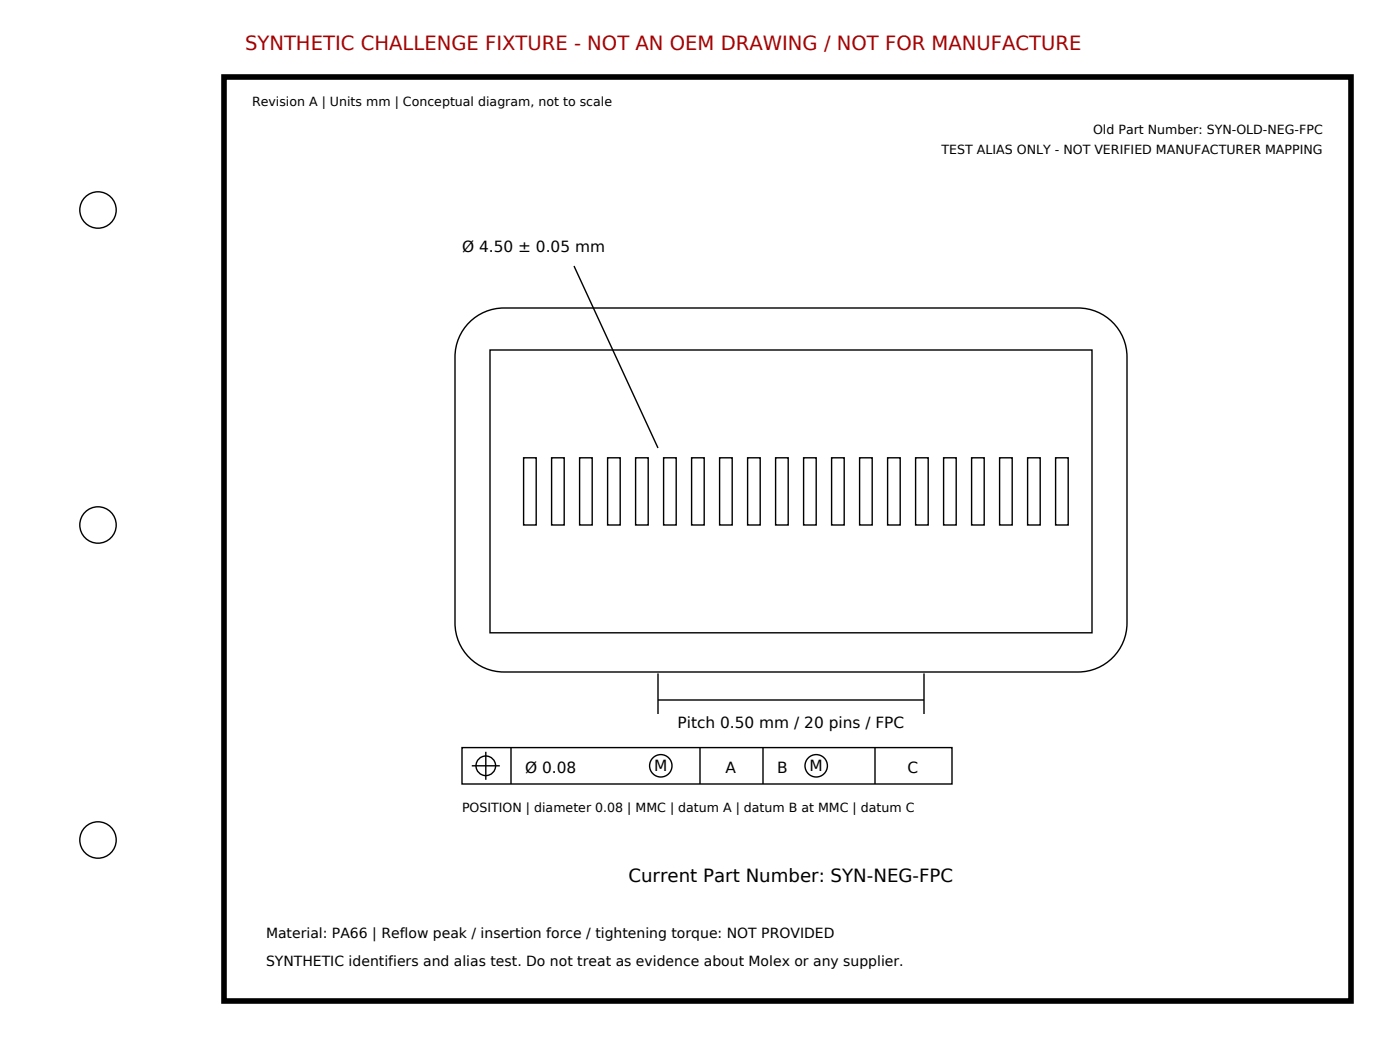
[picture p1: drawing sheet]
<svg xmlns="http://www.w3.org/2000/svg" width="353mm" height="265mm" viewBox="0 0 353 265" stroke-linecap="round" stroke-linejoin="round" font-family="sans-serif">
<defs><g id="words">
<text font-size="4.9" fill="#a60000" x="61.7" y="12.7">SYNTHETIC CHALLENGE FIXTURE - NOT AN OEM DRAWING / NOT FOR MANUFACTURE</text>
<text font-size="4.6" x="158.3" y="222.2">Current Part Number: SYN-NEG-FPC</text>
<g font-size="3.9">
<text x="116.4" y="63.5">Ø 4.50 ± 0.05 mm</text>
<text x="170.7" y="183.4">Pitch 0.50 mm / 20 pins / FPC</text>
<text x="132.3" y="194.7">Ø 0.08</text>
<text x="164.8" y="194.4">M</text>
<text x="182.8" y="194.7">A</text>
<text x="195.8" y="194.7">B</text>
<text x="204" y="194.4">M</text>
<text x="228.7" y="194.7">C</text>
</g>
<g font-size="3.5">
<text x="67" y="236.4">Material: PA66 | Reflow peak / insertion force / tightening torque: NOT PROVIDED</text>
<text x="67" y="243.4">SYNTHETIC identifiers and alias test. Do not treat as evidence about Molex or any supplier.</text>
</g>
<g font-size="3.2">
<text x="63.5" y="26.8">Revision A | Units mm | Conceptual diagram, not to scale</text>
<text x="275.4" y="33.9">Old Part Number: SYN-OLD-NEG-FPC</text>
<text x="237.3" y="38.8">TEST ALIAS ONLY - NOT VERIFIED MANUFACTURER MAPPING</text>
<text x="116.4" y="204.6">POSITION | diameter 0.08 | MMC | datum A | datum B at MMC | datum C</text>
</g>
</g></defs>
<g fill="none" stroke="#000" stroke-width=".35">
<path d="M144.6 67l21.2 45.9M118.3 81.2a12.3 12.3 0 0 1 8.7-3.6h144.6a12.3 12.3 0 0 1 12.4 12.4v67a12.3 12.3 0 0 1-12.4 12.3h-144.6a12.3 12.3 0 0 1-12.3-12.3v-67a12.3 12.3 0 0 1 3.6-8.8zM123.5 88.2h151.7v71.3h-151.7zM131.9 115.4h3.2v16.9h-3.2zM139 115.4h3.2v16.9h-3.2zM146 115.4h3.2v16.9h-3.2zM153.1 115.4h3.2v16.9h-3.2zM160.2 115.4h3.1v16.9h-3.1zM167.2 115.4h3.2v16.9h-3.2zM174.3 115.4h3.1v16.9h-3.1zM181.3 115.4h3.2v16.9h-3.2zM188.4 115.4h3.2v16.9h-3.2z"/>
<path d="M195.4 115.4h3.2v16.9h-3.2zM202.5 115.4h3.2v16.9h-3.2zM209.5 115.4h3.2v16.9h-3.2zM216.6 115.4h3.2v16.9h-3.2zM223.7 115.4h3.1v16.9h-3.1zM230.7 115.4h3.2v16.9h-3.2zM237.8 115.4h3.1v16.9h-3.1zM244.8 115.4h3.2v16.9h-3.2zM251.9 115.4h3.2v16.9h-3.2zM258.9 115.4h3.2v16.9h-3.2zM266 115.4h3.2v16.9h-3.2zM165.8 176.4h67"/>
<path d="M165.8 169.7v10.2M232.8 169.7v10.2M116.4 188.4h123.5v9.2h-123.5zM118.9 193h7M122.4 189.4v7.1M128.8 188.4v9.2M176.4 188.4v9.2M192.3 188.4v9.2M220.5 188.4v9.2"/>
<circle cx="24.7" cy="52.9" r="4.6"/>
<circle cx="24.7" cy="132.3" r="4.6"/>
<circle cx="122.4" cy="193" r="2.47"/>
<circle cx="166.5" cy="193" r="2.82"/>
<circle cx="205.7" cy="193" r="2.82"/>
<circle cx="24.7" cy="211.7" r="4.6"/>
</g>
<path d="M56.4 19.4h284v232.8h-284z" fill="none" stroke="#000" stroke-width="1.4" stroke-linecap="butt"/>
<use href="#words"/>
</svg>
